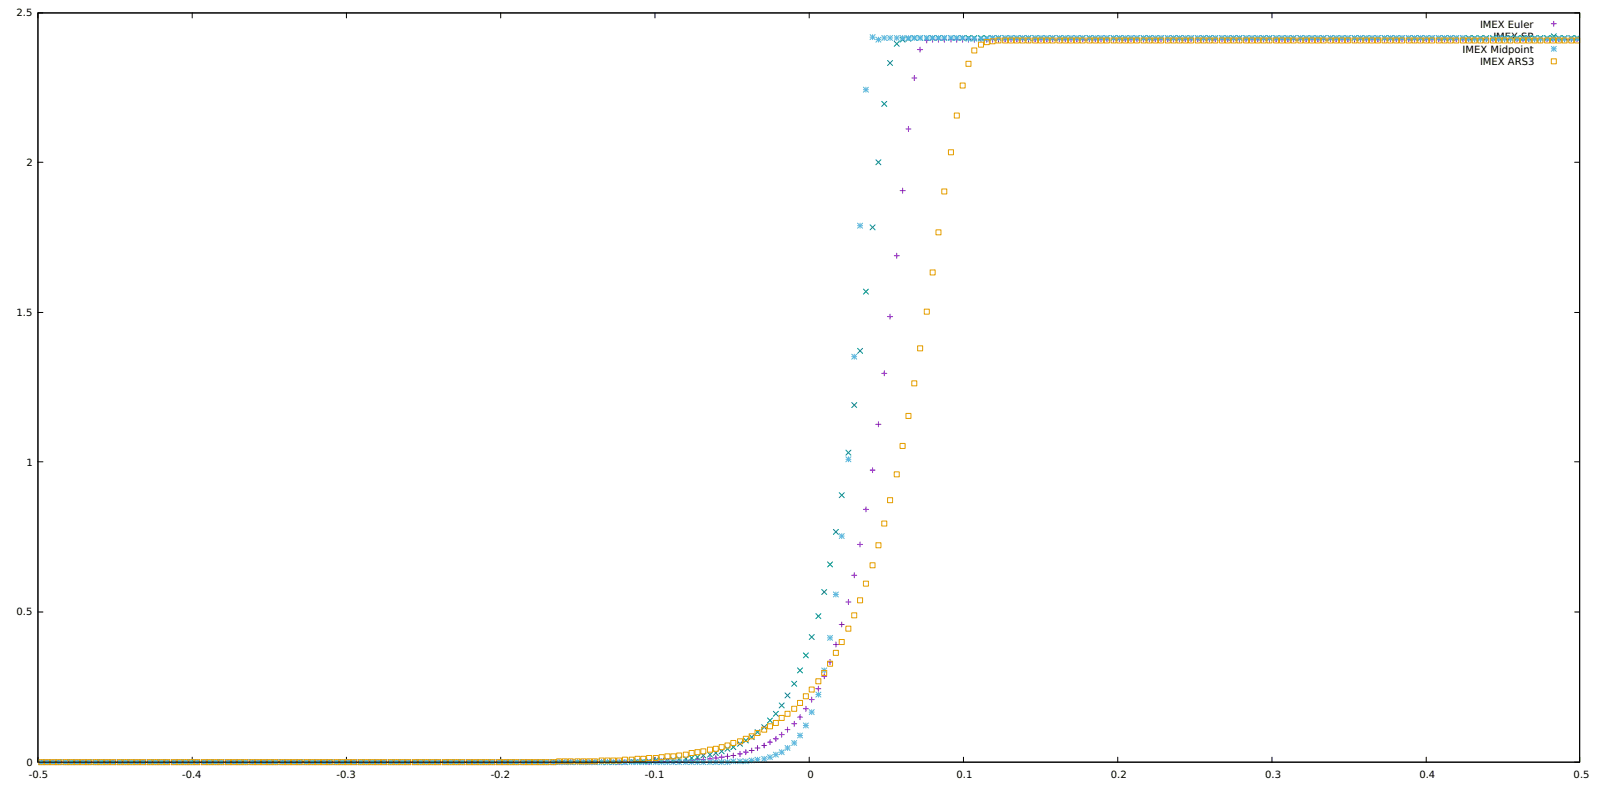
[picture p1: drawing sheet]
<svg xmlns="http://www.w3.org/2000/svg" width="676mm" height="333mm" viewBox="0 0 676 333" stroke-linecap="round" stroke-linejoin="round" font-family="sans-serif">
<defs><g id="words">
<g font-size="4.2">
<text x="7" y="6.9">2.5</text>
<text x="626" y="11.8">IMEX Euler</text>
<text x="631.7" y="17.1">I</text>
<text x="632.9" y="17.1">M</text>
<text x="636.6" y="17.1">E</text>
<text x="639.2" y="17.1">X</text>
<text x="643.5" y="17.1">S</text>
<text x="646.2" y="17.1">P</text>
<text x="618.6" y="22.4">IMEX Midpoint</text>
<text x="626" y="27.7">IMEX ARS3</text>
<text x="11.2" y="70.4">2</text>
<text x="7" y="133.5">1.5</text>
<text x="11.2" y="197">1</text>
<text x="7" y="260.1">0.5</text>
<text x="11.2" y="323.6">0</text>
<text x="12.2" y="328.9">-0.5</text>
<text x="77.1" y="328.9">-0.4</text>
<text x="142.3" y="328.9">-0.3</text>
<text x="207.6" y="328.9">-0.2</text>
<text x="272.8" y="328.9">-0.1</text>
<text x="341.5" y="328.9">0</text>
<text x="404.6" y="328.9">0.1</text>
<text x="469.9" y="328.9">0.2</text>
<text x="535.1" y="328.9">0.3</text>
<text x="600.4" y="328.9">0.4</text>
<text x="665.6" y="328.9">0.5</text>
</g>
</g></defs>
<g fill="none" stroke="#000" stroke-width=".42">
<path d="M16 5.5h652.2v316.7h-652.2zM18.2 5.5h-2.2v2.1M81.3 5.5v2.1M146.5 5.5v2.1M211.8 5.5v2.1M277 5.5v2.1M342.3 5.5v2.1M407.5 5.5v2.1M472.8 5.5v2.1M538 5.5v2.1M603.3 5.5v2.1M666 5.5h2.2v2.1"/>
<path d="M16 68.6h2.2M666 68.6h2.2M16 132.1h2.2M666 132.1h2.2M16 195.2h2.2M666 195.2h2.2M16 258.7h2.2M666 258.7h2.2M16 320.1v2.1h2.2M81.3 320.1v2.1M146.5 320.1v2.1M211.8 320.1v2.1"/>
<path d="M277 320.1v2.1M342.3 320.1v2.1M407.5 320.1v2.1M472.8 320.1v2.1M538 320.1v2.1M603.3 320.1v2.1M668.2 320.1v2.1h-2.2"/>
</g>
<g fill="none" stroke="#9400d3" stroke-width=".42">
<path d="M389.2 19.9v2.1M391 17.1h2.1M392 16v2.2M393.4 16.8h2.1M394.5 15.7v2.1M395.9 16.8h2.1M396.9 15.7v2.1M398.4 16.8h2.1M399.4 15.7v2.1M401.2 16.8h2.1M402.2 15.7v2.1M403.6 16.8h2.2"/>
<path d="M404.7 15.7v2.1M406.1 16.8h2.1M407.2 15.7v2.1M408.6 16.8h2.1M409.6 15.7v2.1M411.1 16.8h2.1M412.1 15.7v2.1M413.9 16.8h2.1M414.9 15.7v2.1M416.3 16.8h2.2M417.4 15.7v2.1M418.8 16.8h2.1"/>
<path d="M419.9 15.7v2.1M421.3 16.8h2.1M422.3 15.7v2.1M424.1 16.8h2.1M425.2 15.7v2.1M426.6 16.8h2.1M427.6 15.7v2.1M429 16.8h2.2M430.1 15.7v2.1M431.5 16.8h2.1M432.6 15.7v2.1M434 16.8h2.1"/>
<path d="M435 15.7v2.1M436.8 16.8h2.1M437.9 15.7v2.1M439.3 16.8h2.1M440.3 15.7v2.1M441.7 16.8h2.2M442.8 15.7v2.1M444.2 16.8h2.1M445.3 15.7v2.1M447 16.8h2.1M448.1 15.7v2.1M449.5 16.8h2.1"/>
<path d="M450.6 15.7v2.1M452 16.8h2.1M453 15.7v2.1M454.4 16.8h2.1M455.5 15.7v2.1M456.9 16.8h2.1M458 15.7v2.1M459.7 16.8h2.1M460.8 15.7v2.1M462.2 16.8h2.1M463.3 15.7v2.1M464.7 16.8h2.1"/>
<path d="M465.7 15.7v2.1M467.1 16.8h2.1M468.2 15.7v2.1M470 16.8h2.1M471 15.7v2.1M472.4 16.8h2.1M473.5 15.7v2.1M474.9 16.8h2.1M475.9 15.7v2.1M477.4 16.8h2.1M478.4 15.7v2.1M479.8 16.8h2.1"/>
<path d="M480.9 15.7v2.1M482.6 16.8h2.2M483.7 15.7v2.1M485.1 16.8h2.1M486.2 15.7v2.1M487.6 16.8h2.1M488.6 15.7v2.1M490.1 16.8h2.1M491.1 15.7v2.1M492.9 16.8h2.1M493.9 15.7v2.1M495.3 16.8h2.2"/>
<path d="M496.4 15.7v2.1M497.8 16.8h2.1M498.9 15.7v2.1M500.3 16.8h2.1M501.3 15.7v2.1M502.8 16.8h2.1M503.8 15.7v2.1M505.6 16.8h2.1M506.6 15.7v2.1M508 16.8h2.2M509.1 15.7v2.1M510.5 16.8h2.1"/>
<path d="M511.6 15.7v2.1M513 16.8h2.1M514 15.7v2.1M515.8 16.8h2.1M516.9 15.7v2.1M518.3 16.8h2.1M519.3 15.7v2.1M520.7 16.8h2.2M521.8 15.7v2.1M523.2 16.8h2.1M524.3 15.7v2.1M526 16.8h2.1"/>
<path d="M527.1 15.7v2.1M528.5 16.8h2.1M529.6 15.7v2.1M531 16.8h2.1M532 15.7v2.1M533.4 16.8h2.2M534.5 15.7v2.1M535.9 16.8h2.1M537 15.7v2.1M538.7 16.8h2.1M539.8 15.7v2.1M541.2 16.8h2.1"/>
<path d="M542.3 15.7v2.1M543.7 16.8h2.1M544.7 15.7v2.1M546.1 16.8h2.1M547.2 15.7v2.1M549 16.8h2.1M550 15.7v2.1M551.4 16.8h2.1M552.5 15.7v2.1M553.9 16.8h2.1M554.9 15.7v2.1M556.4 16.8h2.1"/>
<path d="M557.4 15.7v2.1M558.8 16.8h2.1M559.9 15.7v2.1M561.6 16.8h2.2M562.7 15.7v2.1M564.1 16.8h2.1M565.2 15.7v2.1M566.6 16.8h2.1M567.6 15.7v2.1M569.1 16.8h2.1M570.1 15.7v2.1M571.9 16.8h2.1"/>
<path d="M572.9 15.7v2.1M574.3 16.8h2.2M575.4 15.7v2.1M576.8 16.8h2.1M577.9 15.7v2.1M579.3 16.8h2.1M580.3 15.7v2.1M581.8 16.8h2.1M582.8 15.7v2.1M584.6 16.8h2.1M585.6 15.7v2.1M587 16.8h2.2"/>
<path d="M588.1 15.7v2.1M589.5 16.8h2.1M590.6 15.7v2.1M592 16.8h2.1M593 15.7v2.1M594.8 16.8h2.1M595.9 15.7v2.1M597.3 16.8h2.1M598.3 15.7v2.1M599.7 16.8h2.2M600.8 15.7v2.1M602.2 16.8h2.1"/>
<path d="M603.3 15.7v2.1M604.7 16.8h2.1M605.7 15.7v2.1M607.5 16.8h2.1M608.6 15.7v2.1M610 16.8h2.1M611 15.7v2.1M612.4 16.8h2.2M613.5 15.7v2.1M614.9 16.8h2.1M616 15.7v2.1M617.7 16.8h2.1"/>
<path d="M618.8 15.7v2.1M620.2 16.8h2.1M621.3 15.7v2.1M622.7 16.8h2.1M623.7 15.7v2.1M625.1 16.8h2.1M626.2 15.7v2.1M627.6 16.8h2.1M628.7 15.7v2.1M630.4 16.8h2.1M631.5 15.7v2.1M632.9 16.8h2.1"/>
<path d="M633.9 15.7v2.1M635.4 16.8h2.1M636.4 15.7v2.1M637.8 16.8h2.1M638.9 15.7v2.1M640.7 16.8h2.1M641.7 15.7v2.1M643.1 16.8h2.1M644.2 15.7v2.1M645.6 16.8h2.1M646.6 15.7v2.1M648.1 16.8h2.1"/>
<path d="M649.1 15.7v2.1M650.5 16.8h2.1M651.6 15.7v2.1M653.3 16.8h2.2M654.4 15.7v2.1M655.8 16.8h2.1M656.2 10.1h2.1M656.9 15.7v2.1M657.2 9v2.1M658.3 16.8h2.1M659.3 15.7v2.1M660.8 16.8h2.1"/>
<path d="M661.8 15.7v2.1M663.6 16.8h2.1M664.6 15.7v2.1M666 16.8h2.2M667.1 15.7v2.1M385.7 33h2.1M386.7 31.9v2.1M388.1 21h2.1M383.2 54.5h2.1M384.2 53.4v2.1M381.8 79.5v2.1M380.7 80.6h2.1"/>
<path d="M378.3 108.1h2.1M379.3 107v2.2M375.4 133.8h2.1M376.5 132.8v2.1M373 157.8h2.1M374 156.8v2.1M370.5 179.3h2.1M371.6 178.3v2.1M368 198.7h2.1M369.1 197.7v2.1M365.2 215.3h2.1M366.3 214.3v2.1"/>
<path d="M362.7 230.1h2.2M363.8 229.1v2.1M357.8 254.5h2.1M358.9 253.4v2.1M360.3 243.2h2.1M361.3 242.1v2.1M350 279.9h2.2M351.1 278.8v2.1M352.5 272.4h2.1M353.6 271.4v2.1M355 264h2.1M356 262.9v2.1"/>
<path d="M339.8 299.6h2.1M340.9 298.5v2.2M342.3 295.7h2.1M343.3 294.7v2.1M345.1 291.1h2.1M346.2 290.1v2.1M347.6 285.9h2.1M348.6 284.8v2.1M300.3 319.7v2.1M302.8 319.4v2.1M305.2 319v2.1M306.7 319.7h2.1"/>
<path d="M307.7 318.7v2.1M309.1 319.4h2.1M310.2 318.3v2.1M311.9 318.7h2.2M313 317.6v2.1M314.4 317.9h2.1M315.5 316.9v2.1M316.9 317.2h2.1M317.9 316.2v2.1M319.4 316.2h2.1M320.4 315.1v2.1M322.2 315.1h2.1"/>
<path d="M323.2 314.1v2.1M324.6 313.7h2.2M325.7 312.7v2.1M327.1 312.3h2.1M328.2 311.2v2.2M329.6 310.5h2.1M330.6 309.5v2.1M332.1 308.4h2.1M333.1 307.4v2.1M334.9 306h2.1M335.9 304.9v2.1M337.3 303.1h2.2"/>
<path d="M338.4 302.1v2.1M16.4 322.2h2.1M17.5 321.1v2.1M18.9 322.2h2.1M19.9 321.1v2.1M21.3 322.2h2.2M22.4 321.1v2.1M23.8 322.2h2.1M24.9 321.1v2.1M26.6 322.2h2.1M27.7 321.1v2.1M29.1 322.2h2.1"/>
<path d="M30.2 321.1v2.1M31.6 322.2h2.1M32.6 321.1v2.1M34 322.2h2.2M35.1 321.1v2.1M36.5 322.2h2.1M37.6 321.1v2.1M39.3 322.2h2.1M40.4 321.1v2.1M41.8 322.2h2.1M42.9 321.1v2.1M44.3 322.2h2.1"/>
<path d="M45.3 321.1v2.1M46.7 322.2h2.1M47.8 321.1v2.1M49.6 322.2h2.1M50.6 321.1v2.1M52 322.2h2.1M53.1 321.1v2.1M54.5 322.2h2.1M55.5 321.1v2.1M57 322.2h2.1M58 321.1v2.1M59.4 322.2h2.1"/>
<path d="M60.5 321.1v2.1M62.2 322.2h2.2M63.3 321.1v2.1M64.7 322.2h2.1M65.8 321.1v2.1M67.2 322.2h2.1M68.2 321.1v2.1M69.7 322.2h2.1M70.7 321.1v2.1M72.5 322.2h2.1M73.5 321.1v2.1M74.9 322.2h2.2"/>
<path d="M76 321.1v2.1M77.4 322.2h2.1M78.5 321.1v2.1M79.9 322.2h2.1M80.9 321.1v2.1M82.4 322.2h2.1M83.4 321.1v2.1M85.2 322.2h2.1M86.2 321.1v2.1M87.6 322.2h2.2M88.7 321.1v2.1M90.1 322.2h2.1"/>
<path d="M91.2 321.1v2.1M92.6 322.2h2.1M93.6 321.1v2.1M95.4 322.2h2.1M96.5 321.1v2.1M97.9 322.2h2.1M98.9 321.1v2.1M100.3 322.2h2.2M101.4 321.1v2.1M102.8 322.2h2.1M103.9 321.1v2.1M105.6 322.2h2.1"/>
<path d="M106.7 321.1v2.1M108.1 322.2h2.1M109.2 321.1v2.1M110.6 322.2h2.1M111.6 321.1v2.1M113 322.2h2.2M114.1 321.1v2.1M115.5 322.2h2.1M116.6 321.1v2.1M118.3 322.2h2.1M119.4 321.1v2.1M120.8 322.2h2.1"/>
<path d="M121.9 321.1v2.1M123.3 322.2h2.1M124.3 321.1v2.1M125.7 322.2h2.1M126.8 321.1v2.1M128.6 322.2h2.1M129.6 321.1v2.1M131 322.2h2.1M132.1 321.1v2.1M133.5 322.2h2.1M134.5 321.1v2.1M136 322.2h2.1"/>
<path d="M137 321.1v2.1M138.4 322.2h2.1M139.5 321.1v2.1M141.3 322.2h2.1M142.3 321.1v2.1M143.7 322.2h2.1M144.8 321.1v2.1M146.2 322.2h2.1M147.2 321.1v2.1M148.7 322.2h2.1M149.7 321.1v2.1M151.5 322.2h2.1"/>
<path d="M152.5 321.1v2.1M153.9 322.2h2.2M155 321.1v2.1M156.4 322.2h2.1M157.5 321.1v2.1M158.9 322.2h2.1M159.9 321.1v2.1M161.4 322.2h2.1M162.4 321.1v2.1M164.2 322.2h2.1M165.2 321.1v2.1M166.6 322.2h2.2"/>
<path d="M167.7 321.1v2.1M169.1 322.2h2.1M170.2 321.1v2.1M171.6 322.2h2.1M172.6 321.1v2.1M174.4 322.2h2.1M175.5 321.1v2.1M176.9 322.2h2.1M177.9 321.1v2.1M179.3 322.2h2.2M180.4 321.1v2.1M181.8 322.2h2.1"/>
<path d="M182.9 321.1v2.1M184.3 322.2h2.1M185.3 321.1v2.1M187.1 322.2h2.1M188.2 321.1v2.1M189.6 322.2h2.1M190.6 321.1v2.1M192 322.2h2.2M193.1 321.1v2.1M194.5 322.2h2.1M195.6 321.1v2.1M197.3 322.2h2.1"/>
<path d="M198.4 321.1v2.1M199.8 322.2h2.1M200.9 321.1v2.1M202.3 322.2h2.1M203.3 321.1v2.1M204.7 322.2h2.1M205.8 321.1v2.1M207.2 322.2h2.1M208.3 321.1v2.1M210 322.2h2.1M211.1 321.1v2.1M212.5 322.2h2.1"/>
<path d="M213.6 321.1v2.1M215 322.2h2.1M216 321.1v2.1M217.4 322.2h2.1M218.5 321.1v2.1M220.3 322.2h2.1M221.3 321.1v2.1M222.7 322.2h2.1M223.8 321.1v2.1M225.2 322.2h2.1M226.2 321.1v2.1M227.7 322.2h2.1"/>
<path d="M228.7 321.1v2.1M230.1 322.2h2.1M231.2 321.1v2.1M232.9 322.2h2.2M234 321.1v2.1M235.4 322.2h2.1M236.5 321.1v2.1M237.9 322.2h2.1M238.9 321.1v2.1M240.4 322.2h2.1M241.4 321.1v2.1M243.2 322.2h2.1"/>
<path d="M244.2 321.1v2.1M245.6 322.2h2.2M246.7 321.1v2.1M248.1 322.2h2.1M249.2 321.1v2.1M250.6 322.2h2.1M251.6 321.1v2.1M253.4 322.2h2.1M254.5 321.1v2.1M255.9 322.2h2.1M256.9 321.1v2.1M258.3 322.2h2.2"/>
<path d="M259.4 321.1v2.1M260.8 322.2h2.1M261.9 321.1v2.1M263.3 322.2h2.1M264.3 321.1v2.1M266.1 322.2h2.1M267.2 321.1v2.1M268.6 322.2h2.1M269.6 321.1v2.1M271 322.2h2.2M272.1 321.1v2.1M273.5 322.2h2.1"/>
<path d="M274.6 321.1v2.1M276.3 321.8h2.1M277.4 320.8v2.1M278.8 321.8h2.1M279.9 320.8v2.1M281.3 321.8h2.1M282.3 320.8v2.1M283.7 321.8h2.2M284.8 320.8v2.1M286.2 321.8h2.1M287.3 320.8v2.1M289 321.5h2.1"/>
<path d="M290.1 320.4v2.1M291.5 321.5h2.1M292.6 320.4v2.1M294 321.1h2.1M295 320.1v2.1M296.4 321.1h2.1M297.5 320.1v2.1M299.3 320.8h2.1M301.7 320.4h2.1M304.2 320.1h2.1"/>
</g>
<g fill="none" stroke="#009e73" stroke-width=".42">
<path d="M378.3 17.5l2.1 2.1M380.4 17.5l-2.1 2.1M380.7 15.7l2.1 2.1M382.8 15.7l-2.1 2.1M383.2 15.3l2.1 2.2M385.3 15.3l-2.1 2.2M385.7 15l2.1 2.1M387.8 15l-2.1 2.1M388.1 15l2.1 2.1M390.2 15l-2.1 2.1M391 15l2.1 2.1M393.1 15l-2.1 2.1"/>
<path d="M393.4 15l2.1 2.1M395.5 15l-2.1 2.1M395.9 15l2.1 2.1M398 15l-2.1 2.1M398.4 15l2.1 2.1M400.5 15l-2.1 2.1M401.2 15l2.1 2.1M403.3 15l-2.1 2.1M403.6 15l2.2 2.1M405.8 15l-2.2 2.1M406.1 15l2.1 2.1M408.2 15l-2.1 2.1"/>
<path d="M408.6 15l2.1 2.1M410.7 15l-2.1 2.1M411.1 15l2.1 2.1M413.2 15l-2.1 2.1M413.9 15l2.1 2.1M416 15l-2.1 2.1M416.3 15l2.2 2.1M418.5 15l-2.2 2.1M418.8 15l2.1 2.1M420.9 15l-2.1 2.1M421.3 15l2.1 2.1M423.4 15l-2.1 2.1"/>
<path d="M424.1 15l2.1 2.1M426.2 15l-2.1 2.1M426.6 15l2.1 2.1M428.7 15l-2.1 2.1M429 15l2.2 2.1M431.2 15l-2.2 2.1M431.5 15l2.1 2.1M433.6 15l-2.1 2.1M434 15l2.1 2.1M436.1 15l-2.1 2.1M436.8 15l2.1 2.1M438.9 15l-2.1 2.1"/>
<path d="M439.3 15l2.1 2.1M441.4 15l-2.1 2.1M441.7 15l2.2 2.1M443.9 15l-2.2 2.1M444.2 15l2.1 2.1M446.3 15l-2.1 2.1M447 15l2.1 2.1M449.1 15l-2.1 2.1M449.5 15l2.1 2.1M451.6 15l-2.1 2.1M452 15l2.1 2.1M454.1 15l-2.1 2.1"/>
<path d="M454.4 15l2.1 2.1M456.5 15l-2.1 2.1M456.9 15l2.1 2.1M459 15l-2.1 2.1M459.7 15l2.1 2.1M461.8 15l-2.1 2.1M462.2 15l2.1 2.1M464.3 15l-2.1 2.1M464.7 15l2.1 2.1M466.8 15l-2.1 2.1M467.1 15l2.1 2.1M469.2 15l-2.1 2.1"/>
<path d="M470 15l2.1 2.1M472.1 15l-2.1 2.1M472.4 15l2.1 2.1M474.5 15l-2.1 2.1M474.9 15l2.1 2.1M477 15l-2.1 2.1M477.4 15l2.1 2.1M479.5 15l-2.1 2.1M479.8 15l2.1 2.1M481.9 15l-2.1 2.1M482.6 15l2.2 2.1M484.8 15l-2.2 2.1"/>
<path d="M485.1 15l2.1 2.1M487.2 15l-2.1 2.1M487.6 15l2.1 2.1M489.7 15l-2.1 2.1M490.1 15l2.1 2.1M492.2 15l-2.1 2.1M492.9 15l2.1 2.1M495 15l-2.1 2.1M495.3 15l2.2 2.1M497.5 15l-2.2 2.1M497.8 15l2.1 2.1M499.9 15l-2.1 2.1"/>
<path d="M500.3 15l2.1 2.1M502.4 15l-2.1 2.1M502.8 15l2.1 2.1M504.9 15l-2.1 2.1M505.6 15l2.1 2.1M507.7 15l-2.1 2.1M508 15l2.2 2.1M510.2 15l-2.2 2.1M510.5 15l2.1 2.1M512.6 15l-2.1 2.1M513 15l2.1 2.1M515.1 15l-2.1 2.1"/>
<path d="M515.8 15l2.1 2.1M517.9 15l-2.1 2.1M518.3 15l2.1 2.1M520.4 15l-2.1 2.1M520.7 15l2.2 2.1M522.9 15l-2.2 2.1M523.2 15l2.1 2.1M525.3 15l-2.1 2.1M526 15l2.1 2.1M528.1 15l-2.1 2.1M528.5 15l2.1 2.1M530.6 15l-2.1 2.1"/>
<path d="M531 15l2.1 2.1M533.1 15l-2.1 2.1M533.4 15l2.2 2.1M535.6 15l-2.2 2.1M535.9 15l2.1 2.1M538 15l-2.1 2.1M538.7 15l2.1 2.1M540.8 15l-2.1 2.1M541.2 15l2.1 2.1M543.3 15l-2.1 2.1M543.7 15l2.1 2.1M545.8 15l-2.1 2.1"/>
<path d="M546.1 15l2.1 2.1M548.2 15l-2.1 2.1M549 15l2.1 2.1M551.1 15l-2.1 2.1M551.4 15l2.1 2.1M553.5 15l-2.1 2.1M553.9 15l2.1 2.1M556 15l-2.1 2.1M556.4 15l2.1 2.1M558.5 15l-2.1 2.1M558.8 15l2.1 2.1M560.9 15l-2.1 2.1"/>
<path d="M561.6 15l2.2 2.1M563.8 15l-2.2 2.1M564.1 15l2.1 2.1M566.2 15l-2.1 2.1M566.6 15l2.1 2.1M568.7 15l-2.1 2.1M569.1 15l2.1 2.1M571.2 15l-2.1 2.1M571.9 15l2.1 2.1M574 15l-2.1 2.1M574.3 15l2.2 2.1M576.5 15l-2.2 2.1"/>
<path d="M576.8 15l2.1 2.1M578.9 15l-2.1 2.1M579.3 15l2.1 2.1M581.4 15l-2.1 2.1M581.8 15l2.1 2.1M583.9 15l-2.1 2.1M584.6 15l2.1 2.1M586.7 15l-2.1 2.1M587 15l2.2 2.1M589.2 15l-2.2 2.1M589.5 15l2.1 2.1M591.6 15l-2.1 2.1"/>
<path d="M592 15l2.1 2.1M594.1 15l-2.1 2.1M594.8 15l2.1 2.1M596.9 15l-2.1 2.1M597.3 15l2.1 2.1M599.4 15l-2.1 2.1M599.7 15l2.2 2.1M601.9 15l-2.2 2.1M602.2 15l2.1 2.1M604.3 15l-2.1 2.1M604.7 15l2.1 2.1M606.8 15l-2.1 2.1"/>
<path d="M607.5 15l2.1 2.1M609.6 15l-2.1 2.1M610 15l2.1 2.1M612.1 15l-2.1 2.1M612.4 15l2.2 2.1M614.6 15l-2.2 2.1M614.9 15l2.1 2.1M617 15l-2.1 2.1M617.7 15l2.1 2.1M619.8 15l-2.1 2.1M620.2 15l2.1 2.1M622.3 15l-2.1 2.1"/>
<path d="M622.7 15l2.1 2.1M624.8 15l-2.1 2.1M625.1 15l2.1 2.1M627.2 15l-2.1 2.1M627.6 15l2.1 2.1M629.7 15l-2.1 2.1M630.4 15l2.1 2.1M632.5 15l-2.1 2.1M632.9 15l2.1 2.1M635 15l-2.1 2.1M635.4 15l2.1 2.1M637.5 15l-2.1 2.1"/>
<path d="M637.8 15l2.1 2.1M639.9 15l-2.1 2.1M640.7 15l2.1 2.1M642.8 15l-2.1 2.1M643.1 15l2.1 2.1M645.2 15l-2.1 2.1M645.6 15l2.1 2.1M647.7 15l-2.1 2.1M648.1 15l2.1 2.1M650.2 15l-2.1 2.1M650.5 15l2.1 2.1M652.6 15l-2.1 2.1"/>
<path d="M653.3 15l2.2 2.1M655.5 15l-2.2 2.1M655.8 15l2.1 2.1M656.2 14.3l2.1 2.1M657.9 15l-2.1 2.1M658.3 15l2.1 2.1M658.3 14.3l-2.1 2.1M660.4 15l-2.1 2.1M660.8 15l2.1 2.1M662.9 15l-2.1 2.1M663.6 15l2.1 2.1M665.7 15l-2.1 2.1"/>
<path d="M666 15l2.2 2.1M668.2 15l-2.2 2.1M375.4 25.6l2.1 2.1M377.5 25.6l-2.1 2.1M373 42.9l2.1 2.1M375.1 42.9l-2.1 2.1M370.5 67.5l2.1 2.2M372.6 67.5l-2.1 2.2M368 95l2.1 2.2M370.1 95l-2.1 2.2M365.2 122.2l2.1 2.1M367.3 122.2l-2.1 2.1"/>
<path d="M362.7 147.2l2.2 2.2M364.9 147.2l-2.2 2.2M360.3 170.2l2.1 2.1M362.4 170.2l-2.1 2.1M357.8 190.3l2.1 2.1M359.9 190.3l-2.1 2.1M355 208.3l2.1 2.1M357.1 208.3l-2.1 2.1M350 237.5l2.2 2.1M352.2 237.5l-2.2 2.1M352.5 223.8l2.1 2.1M354.6 223.8l-2.1 2.1"/>
<path d="M345.1 259.4l2.1 2.1M347.2 259.4l-2.1 2.1M347.6 249.2l2.1 2.1M349.7 249.2l-2.1 2.1M339.8 276l2.1 2.1M341.9 276l-2.1 2.1M342.3 268.2l2.1 2.1M344.4 268.2l-2.1 2.1M329.6 297.1l2.1 2.2M331.7 297.1l-2.1 2.2M332.1 292.9l2.1 2.1M334.2 292.9l-2.1 2.1"/>
<path d="M334.9 288l2.1 2.1M337 288l-2.1 2.1M337.3 282.3l2.2 2.1M339.5 282.3l-2.2 2.1M286.2 319.7l2.1 2.1M288.3 319.7l-2.1 2.1M289 319.7l2.1 2.1M291.1 319.7l-2.1 2.1M291.5 319.4l2.1 2.1M293.6 319.4l-2.1 2.1M294 319l2.1 2.1M296.1 319l-2.1 2.1"/>
<path d="M296.4 318.3l2.1 2.1M298.5 318.3l-2.1 2.1M299.3 317.9l2.1 2.2M301.4 317.9l-2.1 2.2M301.7 317.2l2.1 2.2M303.8 317.2l-2.1 2.2M304.2 316.5l2.1 2.2M306.3 316.5l-2.1 2.2M306.7 315.5l2.1 2.1M308.8 315.5l-2.1 2.1M309.1 314.8l2.1 2.1M311.2 314.8l-2.1 2.1"/>
<path d="M311.9 313.4l2.2 2.1M314.1 313.4l-2.2 2.1M314.4 311.9l2.1 2.2M316.5 311.9l-2.1 2.2M316.9 310.5l2.1 2.2M319 310.5l-2.1 2.2M319.4 308.4l2.1 2.1M321.5 308.4l-2.1 2.1M322.2 306.3l2.1 2.1M324.3 306.3l-2.1 2.1M324.6 303.5l2.2 2.1M326.8 303.5l-2.2 2.1"/>
<path d="M327.1 300.7l2.1 2.1M329.2 300.7l-2.1 2.1M16.4 321.1l2.1 2.1M18.5 321.1l-2.1 2.1M18.9 321.1l2.1 2.1M21 321.1l-2.1 2.1M21.3 321.1l2.2 2.1M23.5 321.1l-2.2 2.1M23.8 321.1l2.1 2.1M25.9 321.1l-2.1 2.1M26.6 321.1l2.1 2.1M28.7 321.1l-2.1 2.1"/>
<path d="M29.1 321.1l2.1 2.1M31.2 321.1l-2.1 2.1M31.6 321.1l2.1 2.1M33.7 321.1l-2.1 2.1M34 321.1l2.2 2.1M36.2 321.1l-2.2 2.1M36.5 321.1l2.1 2.1M38.6 321.1l-2.1 2.1M39.3 321.1l2.1 2.1M41.4 321.1l-2.1 2.1M41.8 321.1l2.1 2.1M43.9 321.1l-2.1 2.1"/>
<path d="M44.3 321.1l2.1 2.1M46.4 321.1l-2.1 2.1M46.7 321.1l2.1 2.1M48.8 321.1l-2.1 2.1M49.6 321.1l2.1 2.1M51.7 321.1l-2.1 2.1M52 321.1l2.1 2.1M54.1 321.1l-2.1 2.1M54.5 321.1l2.1 2.1M56.6 321.1l-2.1 2.1M57 321.1l2.1 2.1M59.1 321.1l-2.1 2.1"/>
<path d="M59.4 321.1l2.1 2.1M61.5 321.1l-2.1 2.1M62.2 321.1l2.2 2.1M64.4 321.1l-2.2 2.1M64.7 321.1l2.1 2.1M66.8 321.1l-2.1 2.1M67.2 321.1l2.1 2.1M69.3 321.1l-2.1 2.1M69.7 321.1l2.1 2.1M71.8 321.1l-2.1 2.1M72.5 321.1l2.1 2.1M74.6 321.1l-2.1 2.1"/>
<path d="M74.9 321.1l2.2 2.1M77.1 321.1l-2.2 2.1M77.4 321.1l2.1 2.1M79.5 321.1l-2.1 2.1M79.9 321.1l2.1 2.1M82 321.1l-2.1 2.1M82.4 321.1l2.1 2.1M84.5 321.1l-2.1 2.1M85.2 321.1l2.1 2.1M87.3 321.1l-2.1 2.1M87.6 321.1l2.2 2.1M89.8 321.1l-2.2 2.1"/>
<path d="M90.1 321.1l2.1 2.1M92.2 321.1l-2.1 2.1M92.6 321.1l2.1 2.1M94.7 321.1l-2.1 2.1M95.4 321.1l2.1 2.1M97.5 321.1l-2.1 2.1M97.9 321.1l2.1 2.1M100 321.1l-2.1 2.1M100.3 321.1l2.2 2.1M102.5 321.1l-2.2 2.1M102.8 321.1l2.1 2.1M104.9 321.1l-2.1 2.1"/>
<path d="M105.6 321.1l2.1 2.1M107.7 321.1l-2.1 2.1M108.1 321.1l2.1 2.1M110.2 321.1l-2.1 2.1M110.6 321.1l2.1 2.1M112.7 321.1l-2.1 2.1M113 321.1l2.2 2.1M115.2 321.1l-2.2 2.1M115.5 321.1l2.1 2.1M117.6 321.1l-2.1 2.1M118.3 321.1l2.1 2.1M120.4 321.1l-2.1 2.1"/>
<path d="M120.8 321.1l2.1 2.1M122.9 321.1l-2.1 2.1M123.3 321.1l2.1 2.1M125.4 321.1l-2.1 2.1M125.7 321.1l2.1 2.1M127.8 321.1l-2.1 2.1M128.6 321.1l2.1 2.1M130.7 321.1l-2.1 2.1M131 321.1l2.1 2.1M133.1 321.1l-2.1 2.1M133.5 321.1l2.1 2.1M135.6 321.1l-2.1 2.1"/>
<path d="M136 321.1l2.1 2.1M138.1 321.1l-2.1 2.1M138.4 321.1l2.1 2.1M140.5 321.1l-2.1 2.1M141.3 321.1l2.1 2.1M143.4 321.1l-2.1 2.1M143.7 321.1l2.1 2.1M145.8 321.1l-2.1 2.1M146.2 321.1l2.1 2.1M148.3 321.1l-2.1 2.1M148.7 321.1l2.1 2.1M150.8 321.1l-2.1 2.1"/>
<path d="M151.5 321.1l2.1 2.1M153.6 321.1l-2.1 2.1M153.9 321.1l2.2 2.1M156.1 321.1l-2.2 2.1M156.4 321.1l2.1 2.1M158.5 321.1l-2.1 2.1M158.9 321.1l2.1 2.1M161 321.1l-2.1 2.1M161.4 321.1l2.1 2.1M163.5 321.1l-2.1 2.1M164.2 321.1l2.1 2.1M166.3 321.1l-2.1 2.1"/>
<path d="M166.6 321.1l2.2 2.1M168.8 321.1l-2.2 2.1M169.1 321.1l2.1 2.1M171.2 321.1l-2.1 2.1M171.6 321.1l2.1 2.1M173.7 321.1l-2.1 2.1M174.4 321.1l2.1 2.1M176.5 321.1l-2.1 2.1M176.9 321.1l2.1 2.1M179 321.1l-2.1 2.1M179.3 321.1l2.2 2.1M181.5 321.1l-2.2 2.1"/>
<path d="M181.8 321.1l2.1 2.1M183.9 321.1l-2.1 2.1M184.3 321.1l2.1 2.1M186.4 321.1l-2.1 2.1M187.1 321.1l2.1 2.1M189.2 321.1l-2.1 2.1M189.6 321.1l2.1 2.1M191.7 321.1l-2.1 2.1M192 321.1l2.2 2.1M194.2 321.1l-2.2 2.1M194.5 321.1l2.1 2.1M196.6 321.1l-2.1 2.1"/>
<path d="M197.3 321.1l2.1 2.1M199.4 321.1l-2.1 2.1M199.8 321.1l2.1 2.1M201.9 321.1l-2.1 2.1M202.3 321.1l2.1 2.1M204.4 321.1l-2.1 2.1M204.7 321.1l2.1 2.1M206.8 321.1l-2.1 2.1M207.2 321.1l2.1 2.1M209.3 321.1l-2.1 2.1M210 321.1l2.1 2.1M212.1 321.1l-2.1 2.1"/>
<path d="M212.5 321.1l2.1 2.1M214.6 321.1l-2.1 2.1M215 321.1l2.1 2.1M217.1 321.1l-2.1 2.1M217.4 321.1l2.1 2.1M219.5 321.1l-2.1 2.1M220.3 321.1l2.1 2.1M222.4 321.1l-2.1 2.1M222.7 321.1l2.1 2.1M224.8 321.1l-2.1 2.1M225.2 321.1l2.1 2.1M227.3 321.1l-2.1 2.1"/>
<path d="M227.7 321.1l2.1 2.1M229.8 321.1l-2.1 2.1M230.1 321.1l2.1 2.1M232.2 321.1l-2.1 2.1M232.9 321.1l2.2 2.1M235.1 321.1l-2.2 2.1M235.4 321.1l2.1 2.1M237.5 321.1l-2.1 2.1M237.9 321.1l2.1 2.1M240 321.1l-2.1 2.1M240.4 321.1l2.1 2.1M242.5 321.1l-2.1 2.1"/>
<path d="M243.2 321.1l2.1 2.1M245.3 321.1l-2.1 2.1M245.6 321.1l2.2 2.1M247.8 321.1l-2.2 2.1M248.1 321.1l2.1 2.1M250.2 321.1l-2.1 2.1M250.6 321.1l2.1 2.1M252.7 321.1l-2.1 2.1M253.4 321.1l2.1 2.1M255.5 321.1l-2.1 2.1M255.9 321.1l2.1 2.1M258 321.1l-2.1 2.1"/>
<path d="M258.3 321.1l2.2 2.1M260.5 321.1l-2.2 2.1M260.8 321.1l2.1 2.1M262.9 321.1l-2.1 2.1M263.3 321.1l2.1 2.1M265.4 321.1l-2.1 2.1M266.1 320.8l2.1 2.1M268.2 320.8l-2.1 2.1M268.6 320.8l2.1 2.1M270.7 320.8l-2.1 2.1M271 320.8l2.2 2.1M273.2 320.8l-2.2 2.1"/>
<path d="M273.5 320.8l2.1 2.1M275.6 320.8l-2.1 2.1M276.3 320.4l2.1 2.1M278.4 320.4l-2.1 2.1M278.8 320.4l2.1 2.1M280.9 320.4l-2.1 2.1M281.3 320.4l2.1 2.1M283.4 320.4l-2.1 2.1M283.7 320.1l2.2 2.1M285.9 320.1l-2.2 2.1"/>
</g>
<g fill="none" stroke="#56b4e9" stroke-width=".42">
<path d="M368 15.7h2.1M368 14.6l2.1 2.2M369.1 14.6v2.2M370.1 14.6l-2.1 2.2M370.5 16.8h2.1M370.5 15.7l2.1 2.1M371.6 15.7v2.1M372.6 15.7l-2.1 2.1M373 16h2.1M373 15l2.1 2.1M374 15v2.1M375.1 15l-2.1 2.1"/>
<path d="M375.4 16h2.1M375.4 15l2.1 2.1M376.5 15v2.1M377.5 15l-2.1 2.1M378.3 16h2.1M378.3 15l2.1 2.1M379.3 15v2.1M380.4 15l-2.1 2.1M380.7 16h2.1M380.7 15l2.1 2.1M381.8 15v2.1M382.8 15l-2.1 2.1"/>
<path d="M383.2 16h2.1M383.2 15l2.1 2.1M384.2 15v2.1M385.3 15l-2.1 2.1M385.7 16h2.1M385.7 15l2.1 2.1M386.7 15v2.1M387.8 15l-2.1 2.1M388.1 16h2.1M388.1 15l2.1 2.1M389.2 15v2.1M390.2 15l-2.1 2.1"/>
<path d="M391 16h2.1M391 15l2.1 2.1M392 15v2.1M393.1 15l-2.1 2.1M393.4 16h2.1M393.4 15l2.1 2.1M394.5 15v2.1M395.5 15l-2.1 2.1M395.9 16h2.1M395.9 15l2.1 2.1M396.9 15v2.1M398 15l-2.1 2.1"/>
<path d="M398.4 16h2.1M398.4 15l2.1 2.1M399.4 15v2.1M400.5 15l-2.1 2.1M401.2 16h2.1M401.2 15l2.1 2.1M402.2 15v2.1M403.3 15l-2.1 2.1M403.6 16h2.2M403.6 15l2.2 2.1M404.7 15v2.1M405.8 15l-2.2 2.1"/>
<path d="M406.1 16h2.1M406.1 15l2.1 2.1M407.2 15v2.1M408.2 15l-2.1 2.1M408.6 16.4h2.1M408.6 15.3l2.1 2.2M409.6 15.3v2.2M410.7 15.3l-2.1 2.2M411.1 16.4h2.1M411.1 15.3l2.1 2.2M412.1 15.3v2.2M413.2 15.3l-2.1 2.2"/>
<path d="M413.9 16.4h2.1M413.9 15.3l2.1 2.2M414.9 15.3v2.2M416 15.3l-2.1 2.2M416.3 16.4h2.2M416.3 15.3l2.2 2.2M417.4 15.3v2.2M418.5 15.3l-2.2 2.2M418.8 16h2.1M418.8 15l2.1 2.1M419.9 15v2.1M420.9 15l-2.1 2.1"/>
<path d="M421.3 16h2.1M421.3 15l2.1 2.1M422.3 15v2.1M423.4 15l-2.1 2.1M424.1 16h2.1M424.1 15l2.1 2.1M425.2 15v2.1M426.2 15l-2.1 2.1M426.6 16h2.1M426.6 15l2.1 2.1M427.6 15v2.1M428.7 15l-2.1 2.1"/>
<path d="M429 16h2.2M429 15l2.2 2.1M430.1 15v2.1M431.2 15l-2.2 2.1M431.5 16h2.1M431.5 15l2.1 2.1M432.6 15v2.1M433.6 15l-2.1 2.1M434 16h2.1M434 15l2.1 2.1M435 15v2.1M436.1 15l-2.1 2.1"/>
<path d="M436.8 16h2.1M436.8 15l2.1 2.1M437.9 15v2.1M438.9 15l-2.1 2.1M439.3 16h2.1M439.3 15l2.1 2.1M440.3 15v2.1M441.4 15l-2.1 2.1M441.7 16h2.2M441.7 15l2.2 2.1M442.8 15v2.1M443.9 15l-2.2 2.1"/>
<path d="M444.2 16h2.1M444.2 15l2.1 2.1M445.3 15v2.1M446.3 15l-2.1 2.1M447 16h2.1M447 15l2.1 2.1M448.1 15v2.1M449.1 15l-2.1 2.1M449.5 16h2.1M449.5 15l2.1 2.1M450.6 15v2.1M451.6 15l-2.1 2.1"/>
<path d="M452 16h2.1M452 15l2.1 2.1M453 15v2.1M454.1 15l-2.1 2.1M454.4 16h2.1M454.4 15l2.1 2.1M455.5 15v2.1M456.5 15l-2.1 2.1M456.9 16h2.1M456.9 15l2.1 2.1M458 15v2.1M459 15l-2.1 2.1"/>
<path d="M459.7 16h2.1M459.7 15l2.1 2.1M460.8 15v2.1M461.8 15l-2.1 2.1M462.2 16h2.1M462.2 15l2.1 2.1M463.3 15v2.1M464.3 15l-2.1 2.1M464.7 16h2.1M464.7 15l2.1 2.1M465.7 15v2.1M466.8 15l-2.1 2.1"/>
<path d="M467.1 16h2.1M467.1 15l2.1 2.1M468.2 15v2.1M469.2 15l-2.1 2.1M470 16h2.1M470 15l2.1 2.1M471 15v2.1M472.1 15l-2.1 2.1M472.4 16h2.1M472.4 15l2.1 2.1M473.5 15v2.1M474.5 15l-2.1 2.1"/>
<path d="M474.9 16h2.1M474.9 15l2.1 2.1M475.9 15v2.1M477 15l-2.1 2.1M477.4 16h2.1M477.4 15l2.1 2.1M478.4 15v2.1M479.5 15l-2.1 2.1M479.8 16h2.1M479.8 15l2.1 2.1M480.9 15v2.1M481.9 15l-2.1 2.1"/>
<path d="M482.6 16h2.2M482.6 15l2.2 2.1M483.7 15v2.1M484.8 15l-2.2 2.1M485.1 16h2.1M485.1 15l2.1 2.1M486.2 15v2.1M487.2 15l-2.1 2.1M487.6 16h2.1M487.6 15l2.1 2.1M488.6 15v2.1M489.7 15l-2.1 2.1"/>
<path d="M490.1 16h2.1M490.1 15l2.1 2.1M491.1 15v2.1M492.2 15l-2.1 2.1M492.9 16h2.1M492.9 15l2.1 2.1M493.9 15v2.1M495 15l-2.1 2.1M495.3 16h2.2M495.3 15l2.2 2.1M496.4 15v2.1M497.5 15l-2.2 2.1"/>
<path d="M497.8 16h2.1M497.8 15l2.1 2.1M498.9 15v2.1M499.9 15l-2.1 2.1M500.3 16h2.1M500.3 15l2.1 2.1M501.3 15v2.1M502.4 15l-2.1 2.1M502.8 16h2.1M502.8 15l2.1 2.1M503.8 15v2.1M504.9 15l-2.1 2.1"/>
<path d="M505.6 16h2.1M505.6 15l2.1 2.1M506.6 15v2.1M507.7 15l-2.1 2.1M508 16h2.2M508 15l2.2 2.1M509.1 15v2.1M510.2 15l-2.2 2.1M510.5 16h2.1M510.5 15l2.1 2.1M511.6 15v2.1M512.6 15l-2.1 2.1"/>
<path d="M513 16h2.1M513 15l2.1 2.1M514 15v2.1M515.1 15l-2.1 2.1M515.8 16h2.1M515.8 15l2.1 2.1M516.9 15v2.1M517.9 15l-2.1 2.1M518.3 16h2.1M518.3 15l2.1 2.1M519.3 15v2.1M520.4 15l-2.1 2.1"/>
<path d="M520.7 16h2.2M520.7 15l2.2 2.1M521.8 15v2.1M522.9 15l-2.2 2.1M523.2 16h2.1M523.2 15l2.1 2.1M524.3 15v2.1M525.3 15l-2.1 2.1M526 16h2.1M526 15l2.1 2.1M527.1 15v2.1M528.1 15l-2.1 2.1"/>
<path d="M528.5 16h2.1M528.5 15l2.1 2.1M529.6 15v2.1M530.6 15l-2.1 2.1M531 16h2.1M531 15l2.1 2.1M532 15v2.1M533.1 15l-2.1 2.1M533.4 16h2.2M533.4 15l2.2 2.1M534.5 15v2.1M535.6 15l-2.2 2.1"/>
<path d="M535.9 16h2.1M535.9 15l2.1 2.1M537 15v2.1M538 15l-2.1 2.1M538.7 16h2.1M538.7 15l2.1 2.1M539.8 15v2.1M540.8 15l-2.1 2.1M541.2 16h2.1M541.2 15l2.1 2.1M542.3 15v2.1M543.3 15l-2.1 2.1"/>
<path d="M543.7 16h2.1M543.7 15l2.1 2.1M544.7 15v2.1M545.8 15l-2.1 2.1M546.1 16h2.1M546.1 15l2.1 2.1M547.2 15v2.1M548.2 15l-2.1 2.1M549 16h2.1M549 15l2.1 2.1M550 15v2.1M551.1 15l-2.1 2.1"/>
<path d="M551.4 16h2.1M551.4 15l2.1 2.1M552.5 15v2.1M553.5 15l-2.1 2.1M553.9 16h2.1M553.9 15l2.1 2.1M554.9 15v2.1M556 15l-2.1 2.1M556.4 16h2.1M556.4 15l2.1 2.1M557.4 15v2.1M558.5 15l-2.1 2.1"/>
<path d="M558.8 16h2.1M558.8 15l2.1 2.1M559.9 15v2.1M560.9 15l-2.1 2.1M561.6 16h2.2M561.6 15l2.2 2.1M562.7 15v2.1M563.8 15l-2.2 2.1M564.1 16h2.1M564.1 15l2.1 2.1M565.2 15v2.1M566.2 15l-2.1 2.1"/>
<path d="M566.6 16h2.1M566.6 15l2.1 2.1M567.6 15v2.1M568.7 15l-2.1 2.1M569.1 16h2.1M569.1 15l2.1 2.1M570.1 15v2.1M571.2 15l-2.1 2.1M571.9 16h2.1M571.9 15l2.1 2.1M572.9 15v2.1M574 15l-2.1 2.1"/>
<path d="M574.3 16h2.2M574.3 15l2.2 2.1M575.4 15v2.1M576.5 15l-2.2 2.1M576.8 16h2.1M576.8 15l2.1 2.1M577.9 15v2.1M578.9 15l-2.1 2.1M579.3 16h2.1M579.3 15l2.1 2.1M580.3 15v2.1M581.4 15l-2.1 2.1"/>
<path d="M581.8 16h2.1M581.8 15l2.1 2.1M582.8 15v2.1M583.9 15l-2.1 2.1M584.6 16h2.1M584.6 15l2.1 2.1M585.6 15v2.1M586.7 15l-2.1 2.1M587 16h2.2M587 15l2.2 2.1M588.1 15v2.1M589.2 15l-2.2 2.1"/>
<path d="M589.5 16h2.1M589.5 15l2.1 2.1M590.6 15v2.1M591.6 15l-2.1 2.1M592 16h2.1M592 15l2.1 2.1M593 15v2.1M594.1 15l-2.1 2.1M594.8 16h2.1M594.8 15l2.1 2.1M595.9 15v2.1M596.9 15l-2.1 2.1"/>
<path d="M597.3 16h2.1M597.3 15l2.1 2.1M598.3 15v2.1M599.4 15l-2.1 2.1M599.7 16h2.2M599.7 15l2.2 2.1M600.8 15v2.1M601.9 15l-2.2 2.1M602.2 16h2.1M602.2 15l2.1 2.1M603.3 15v2.1M604.3 15l-2.1 2.1"/>
<path d="M604.7 16h2.1M604.7 15l2.1 2.1M605.7 15v2.1M606.8 15l-2.1 2.1M607.5 16h2.1M607.5 15l2.1 2.1M608.6 15v2.1M609.6 15l-2.1 2.1M610 16h2.1M610 15l2.1 2.1M611 15v2.1M612.1 15l-2.1 2.1"/>
<path d="M612.4 16h2.2M612.4 15l2.2 2.1M613.5 15v2.1M614.6 15l-2.2 2.1M614.9 16h2.1M614.9 15l2.1 2.1M616 15v2.1M617 15l-2.1 2.1M617.7 16h2.1M617.7 15l2.1 2.1M618.8 15v2.1M619.8 15l-2.1 2.1"/>
<path d="M620.2 16.4h2.1M620.2 15.3l2.1 2.2M621.3 15.3v2.2M622.3 15.3l-2.1 2.2M622.7 16.4h2.1M622.7 15.3l2.1 2.2M623.7 15.3v2.2M624.8 15.3l-2.1 2.2M625.1 16.4h2.1M625.1 15.3l2.1 2.2M626.2 15.3v2.2M627.2 15.3l-2.1 2.2"/>
<path d="M627.6 16.4h2.1M627.6 15.3l2.1 2.2M628.7 15.3v2.2M629.7 15.3l-2.1 2.2M630.4 16.4h2.1M630.4 15.3l2.1 2.2M631.5 15.3v2.2M632.5 15.3l-2.1 2.2M632.9 16.4h2.1M632.9 15.3l2.1 2.2M633.9 15.3v2.2M635 15.3l-2.1 2.2"/>
<path d="M635.4 16.4h2.1M635.4 15.3l2.1 2.2M636.4 15.3v2.2M637.5 15.3l-2.1 2.2M637.8 16.4h2.1M637.8 15.3l2.1 2.2M638.9 15.3v2.2M639.9 15.3l-2.1 2.2M640.7 16.4h2.1M640.7 15.3l2.1 2.2M641.7 15.3v2.2M642.8 15.3l-2.1 2.2"/>
<path d="M643.1 16.4h2.1M643.1 15.3l2.1 2.2M644.2 15.3v2.2M645.2 15.3l-2.1 2.2M645.6 16.4h2.1M645.6 15.3l2.1 2.2M646.6 15.3v2.2M647.7 15.3l-2.1 2.2M648.1 16.4h2.1M648.1 15.3l2.1 2.2M649.1 15.3v2.2M650.2 15.3l-2.1 2.2"/>
<path d="M650.5 16.4h2.1M650.5 15.3l2.1 2.2M651.6 15.3v2.2M652.6 15.3l-2.1 2.2M653.3 16.4h2.2M653.3 15.3l2.2 2.2M654.4 15.3v2.2M655.5 15.3l-2.2 2.2M655.8 16.4h2.1M655.8 15.3l2.1 2.2M656.2 19.6l2.1 2.1M656.9 15.3v2.2"/>
<path d="M657.2 19.6v2.1M657.9 15.3l-2.1 2.2M658.3 16.4h2.1M658.3 15.3l2.1 2.2M658.3 19.6l-2.1 2.1M659.3 15.3v2.2M660.4 15.3l-2.1 2.2M660.8 16.4h2.1M660.8 15.3l2.1 2.2M661.8 15.3v2.2M662.9 15.3l-2.1 2.2M663.6 16.4h2.1"/>
<path d="M663.6 15.3l2.1 2.2M664.6 15.3v2.2M665.7 15.3l-2.1 2.2M666 16.4h2.2M666 15.3l2.2 2.2M667.1 15.3v2.2M668.2 15.3l-2.2 2.2M365.2 37.9h2.1M365.2 36.9l2.1 2.1M366.3 36.9v2.1M367.3 36.9l-2.1 2.1M656.2 20.6h2.1"/>
<path d="M362.7 95.4h2.2M362.7 94.3l2.2 2.2M363.8 94.3v2.2M364.9 94.3l-2.2 2.2M360.3 150.8h2.1M360.3 149.7l2.1 2.1M361.3 149.7v2.1M362.4 149.7l-2.1 2.1M357.8 194.2h2.1M357.8 193.1l2.1 2.1M358.9 193.1v2.1M359.9 193.1l-2.1 2.1"/>
<path d="M355 226.6h2.1M355 225.5l2.1 2.2M356 225.5v2.2M357.1 225.5l-2.1 2.2M352.5 251.3h2.1M352.5 250.2l2.1 2.1M353.6 250.2v2.1M354.6 250.2l-2.1 2.1M350 269.6h2.2M350 268.6l2.2 2.1M351.1 268.6v2.1M352.2 268.6l-2.2 2.1"/>
<path d="M342.3 300l2.1 2.1M343.3 300v2.1M344.4 300l-2.1 2.1M345.1 293.6h2.1M345.1 292.6l2.1 2.1M346.2 292.6v2.1M347.2 292.6l-2.1 2.1M347.6 283.4h2.1M347.6 282.3l2.1 2.1M348.6 282.3v2.1M349.7 282.3l-2.1 2.1M322.2 319.7l2.1 2.1"/>
<path d="M323.2 319.7v2.1M324.3 319.7l-2.1 2.1M324.6 319l2.2 2.1M325.7 319v2.1M326.8 319l-2.2 2.1M327.1 319h2.1M327.1 317.9l2.1 2.2M328.2 317.9v2.2M329.2 317.9l-2.1 2.2M329.6 317.9h2.1M329.6 316.9l2.1 2.1M330.6 316.9v2.1"/>
<path d="M331.7 316.9l-2.1 2.1M332.1 316.2h2.1M332.1 315.1l2.1 2.1M333.1 315.1v2.1M334.2 315.1l-2.1 2.1M334.9 314.1h2.1M334.9 313l2.1 2.1M335.9 313v2.1M337 313l-2.1 2.1M337.3 310.9h2.2M337.3 309.8l2.2 2.1M338.4 309.8v2.1"/>
<path d="M339.5 309.8l-2.2 2.1M339.8 306.7h2.1M339.8 305.6l2.1 2.1M340.9 305.6v2.1M341.9 305.6l-2.1 2.1M342.3 301h2.1M16.4 322.2h2.1M16.4 321.1l2.1 2.1M17.5 321.1v2.1M18.5 321.1l-2.1 2.1M18.9 322.2h2.1M18.9 321.1l2.1 2.1"/>
<path d="M19.9 321.1v2.1M21 321.1l-2.1 2.1M21.3 322.2h2.2M21.3 321.1l2.2 2.1M22.4 321.1v2.1M23.5 321.1l-2.2 2.1M23.8 322.2h2.1M23.8 321.1l2.1 2.1M24.9 321.1v2.1M25.9 321.1l-2.1 2.1M26.6 322.2h2.1M26.6 321.1l2.1 2.1"/>
<path d="M27.7 321.1v2.1M28.7 321.1l-2.1 2.1M29.1 322.2h2.1M29.1 321.1l2.1 2.1M30.2 321.1v2.1M31.2 321.1l-2.1 2.1M31.6 322.2h2.1M31.6 321.1l2.1 2.1M32.6 321.1v2.1M33.7 321.1l-2.1 2.1M34 322.2h2.2M34 321.1l2.2 2.1"/>
<path d="M35.1 321.1v2.1M36.2 321.1l-2.2 2.1M36.5 322.2h2.1M36.5 321.1l2.1 2.1M37.6 321.1v2.1M38.6 321.1l-2.1 2.1M39.3 322.2h2.1M39.3 321.1l2.1 2.1M40.4 321.1v2.1M41.4 321.1l-2.1 2.1M41.8 322.2h2.1M41.8 321.1l2.1 2.1"/>
<path d="M42.9 321.1v2.1M43.9 321.1l-2.1 2.1M44.3 322.2h2.1M44.3 321.1l2.1 2.1M45.3 321.1v2.1M46.4 321.1l-2.1 2.1M46.7 322.2h2.1M46.7 321.1l2.1 2.1M47.8 321.1v2.1M48.8 321.1l-2.1 2.1M49.6 322.2h2.1M49.6 321.1l2.1 2.1"/>
<path d="M50.6 321.1v2.1M51.7 321.1l-2.1 2.1M52 322.2h2.1M52 321.1l2.1 2.1M53.1 321.1v2.1M54.1 321.1l-2.1 2.1M54.5 322.2h2.1M54.5 321.1l2.1 2.1M55.5 321.1v2.1M56.6 321.1l-2.1 2.1M57 322.2h2.1M57 321.1l2.1 2.1"/>
<path d="M58 321.1v2.1M59.1 321.1l-2.1 2.1M59.4 322.2h2.1M59.4 321.1l2.1 2.1M60.5 321.1v2.1M61.5 321.1l-2.1 2.1M62.2 322.2h2.2M62.2 321.1l2.2 2.1M63.3 321.1v2.1M64.4 321.1l-2.2 2.1M64.7 322.2h2.1M64.7 321.1l2.1 2.1"/>
<path d="M65.8 321.1v2.1M66.8 321.1l-2.1 2.1M67.2 322.2h2.1M67.2 321.1l2.1 2.1M68.2 321.1v2.1M69.3 321.1l-2.1 2.1M69.7 322.2h2.1M69.7 321.1l2.1 2.1M70.7 321.1v2.1M71.8 321.1l-2.1 2.1M72.5 322.2h2.1M72.5 321.1l2.1 2.1"/>
<path d="M73.5 321.1v2.1M74.6 321.1l-2.1 2.1M74.9 322.2h2.2M74.9 321.1l2.2 2.1M76 321.1v2.1M77.1 321.1l-2.2 2.1M77.4 322.2h2.1M77.4 321.1l2.1 2.1M78.5 321.1v2.1M79.5 321.1l-2.1 2.1M79.9 322.2h2.1M79.9 321.1l2.1 2.1"/>
<path d="M80.9 321.1v2.1M82 321.1l-2.1 2.1M82.4 322.2h2.1M82.4 321.1l2.1 2.1M83.4 321.1v2.1M84.5 321.1l-2.1 2.1M85.2 322.2h2.1M85.2 321.1l2.1 2.1M86.2 321.1v2.1M87.3 321.1l-2.1 2.1M87.6 322.2h2.2M87.6 321.1l2.2 2.1"/>
<path d="M88.7 321.1v2.1M89.8 321.1l-2.2 2.1M90.1 322.2h2.1M90.1 321.1l2.1 2.1M91.2 321.1v2.1M92.2 321.1l-2.1 2.1M92.6 322.2h2.1M92.6 321.1l2.1 2.1M93.6 321.1v2.1M94.7 321.1l-2.1 2.1M95.4 322.2h2.1M95.4 321.1l2.1 2.1"/>
<path d="M96.5 321.1v2.1M97.5 321.1l-2.1 2.1M97.9 322.2h2.1M97.9 321.1l2.1 2.1M98.9 321.1v2.1M100 321.1l-2.1 2.1M100.3 322.2h2.2M100.3 321.1l2.2 2.1M101.4 321.1v2.1M102.5 321.1l-2.2 2.1M102.8 322.2h2.1M102.8 321.1l2.1 2.1"/>
<path d="M103.9 321.1v2.1M104.9 321.1l-2.1 2.1M105.6 322.2h2.1M105.6 321.1l2.1 2.1M106.7 321.1v2.1M107.7 321.1l-2.1 2.1M108.1 322.2h2.1M108.1 321.1l2.1 2.1M109.2 321.1v2.1M110.2 321.1l-2.1 2.1M110.6 322.2h2.1M110.6 321.1l2.1 2.1"/>
<path d="M111.6 321.1v2.1M112.7 321.1l-2.1 2.1M113 322.2h2.2M113 321.1l2.2 2.1M114.1 321.1v2.1M115.2 321.1l-2.2 2.1M115.5 322.2h2.1M115.5 321.1l2.1 2.1M116.6 321.1v2.1M117.6 321.1l-2.1 2.1M118.3 322.2h2.1M118.3 321.1l2.1 2.1"/>
<path d="M119.4 321.1v2.1M120.4 321.1l-2.1 2.1M120.8 322.2h2.1M120.8 321.1l2.1 2.1M121.9 321.1v2.1M122.9 321.1l-2.1 2.1M123.3 322.2h2.1M123.3 321.1l2.1 2.1M124.3 321.1v2.1M125.4 321.1l-2.1 2.1M125.7 322.2h2.1M125.7 321.1l2.1 2.1"/>
<path d="M126.8 321.1v2.1M127.8 321.1l-2.1 2.1M128.6 322.2h2.1M128.6 321.1l2.1 2.1M129.6 321.1v2.1M130.7 321.1l-2.1 2.1M131 322.2h2.1M131 321.1l2.1 2.1M132.1 321.1v2.1M133.1 321.1l-2.1 2.1M133.5 322.2h2.1M133.5 321.1l2.1 2.1"/>
<path d="M134.5 321.1v2.1M135.6 321.1l-2.1 2.1M136 322.2h2.1M136 321.1l2.1 2.1M137 321.1v2.1M138.1 321.1l-2.1 2.1M138.4 322.2h2.1M138.4 321.1l2.1 2.1M139.5 321.1v2.1M140.5 321.1l-2.1 2.1M141.3 322.2h2.1M141.3 321.1l2.1 2.1"/>
<path d="M142.3 321.1v2.1M143.4 321.1l-2.1 2.1M143.7 322.2h2.1M143.7 321.1l2.1 2.1M144.8 321.1v2.1M145.8 321.1l-2.1 2.1M146.2 322.2h2.1M146.2 321.1l2.1 2.1M147.2 321.1v2.1M148.3 321.1l-2.1 2.1M148.7 322.2h2.1M148.7 321.1l2.1 2.1"/>
<path d="M149.7 321.1v2.1M150.8 321.1l-2.1 2.1M151.5 322.2h2.1M151.5 321.1l2.1 2.1M152.5 321.1v2.1M153.6 321.1l-2.1 2.1M153.9 322.2h2.2M153.9 321.1l2.2 2.1M155 321.1v2.1M156.1 321.1l-2.2 2.1M156.4 322.2h2.1M156.4 321.1l2.1 2.1"/>
<path d="M157.5 321.1v2.1M158.5 321.1l-2.1 2.1M158.9 322.2h2.1M158.9 321.1l2.1 2.1M159.9 321.1v2.1M161 321.1l-2.1 2.1M161.4 322.2h2.1M161.4 321.1l2.1 2.1M162.4 321.1v2.1M163.5 321.1l-2.1 2.1M164.2 322.2h2.1M164.2 321.1l2.1 2.1"/>
<path d="M165.2 321.1v2.1M166.3 321.1l-2.1 2.1M166.6 322.2h2.2M166.6 321.1l2.2 2.1M167.7 321.1v2.1M168.8 321.1l-2.2 2.1M169.1 322.2h2.1M169.1 321.1l2.1 2.1M170.2 321.1v2.1M171.2 321.1l-2.1 2.1M171.6 322.2h2.1M171.6 321.1l2.1 2.1"/>
<path d="M172.6 321.1v2.1M173.7 321.1l-2.1 2.1M174.4 322.2h2.1M174.4 321.1l2.1 2.1M175.5 321.1v2.1M176.5 321.1l-2.1 2.1M176.9 322.2h2.1M176.9 321.1l2.1 2.1M177.9 321.1v2.1M179 321.1l-2.1 2.1M179.3 322.2h2.2M179.3 321.1l2.2 2.1"/>
<path d="M180.4 321.1v2.1M181.5 321.1l-2.2 2.1M181.8 322.2h2.1M181.8 321.1l2.1 2.1M182.9 321.1v2.1M183.9 321.1l-2.1 2.1M184.3 322.2h2.1M184.3 321.1l2.1 2.1M185.3 321.1v2.1M186.4 321.1l-2.1 2.1M187.1 322.2h2.1M187.1 321.1l2.1 2.1"/>
<path d="M188.2 321.1v2.1M189.2 321.1l-2.1 2.1M189.6 322.2h2.1M189.6 321.1l2.1 2.1M190.6 321.1v2.1M191.7 321.1l-2.1 2.1M192 322.2h2.2M192 321.1l2.2 2.1M193.1 321.1v2.1M194.2 321.1l-2.2 2.1M194.5 322.2h2.1M194.5 321.1l2.1 2.1"/>
<path d="M195.6 321.1v2.1M196.6 321.1l-2.1 2.1M197.3 322.2h2.1M197.3 321.1l2.1 2.1M198.4 321.1v2.1M199.4 321.1l-2.1 2.1M199.8 322.2h2.1M199.8 321.1l2.1 2.1M200.9 321.1v2.1M201.9 321.1l-2.1 2.1M202.3 322.2h2.1M202.3 321.1l2.1 2.1"/>
<path d="M203.3 321.1v2.1M204.4 321.1l-2.1 2.1M204.7 322.2h2.1M204.7 321.1l2.1 2.1M205.8 321.1v2.1M206.8 321.1l-2.1 2.1M207.2 322.2h2.1M207.2 321.1l2.1 2.1M208.3 321.1v2.1M209.3 321.1l-2.1 2.1M210 322.2h2.1M210 321.1l2.1 2.1"/>
<path d="M211.1 321.1v2.1M212.1 321.1l-2.1 2.1M212.5 322.2h2.1M212.5 321.1l2.1 2.1M213.6 321.1v2.1M214.6 321.1l-2.1 2.1M215 322.2h2.1M215 321.1l2.1 2.1M216 321.1v2.1M217.1 321.1l-2.1 2.1M217.4 322.2h2.1M217.4 321.1l2.1 2.1"/>
<path d="M218.5 321.1v2.1M219.5 321.1l-2.1 2.1M220.3 322.2h2.1M220.3 321.1l2.1 2.1M221.3 321.1v2.1M222.4 321.1l-2.1 2.1M222.7 322.2h2.1M222.7 321.1l2.1 2.1M223.8 321.1v2.1M224.8 321.1l-2.1 2.1M225.2 322.2h2.1M225.2 321.1l2.1 2.1"/>
<path d="M226.2 321.1v2.1M227.3 321.1l-2.1 2.1M227.7 322.2h2.1M227.7 321.1l2.1 2.1M228.7 321.1v2.1M229.8 321.1l-2.1 2.1M230.1 322.2h2.1M230.1 321.1l2.1 2.1M231.2 321.1v2.1M232.2 321.1l-2.1 2.1M232.9 322.2h2.2M232.9 321.1l2.2 2.1"/>
<path d="M234 321.1v2.1M235.1 321.1l-2.2 2.1M235.4 322.2h2.1M235.4 321.1l2.1 2.1M236.5 321.1v2.1M237.5 321.1l-2.1 2.1M237.9 322.2h2.1M237.9 321.1l2.1 2.1M238.9 321.1v2.1M240 321.1l-2.1 2.1M240.4 322.2h2.1M240.4 321.1l2.1 2.1"/>
<path d="M241.4 321.1v2.1M242.5 321.1l-2.1 2.1M243.2 322.2h2.1M243.2 321.1l2.1 2.1M244.2 321.1v2.1M245.3 321.1l-2.1 2.1M245.6 322.2h2.2M245.6 321.1l2.2 2.1M246.7 321.1v2.1M247.8 321.1l-2.2 2.1M248.1 322.2h2.1M248.1 321.1l2.1 2.1"/>
<path d="M249.2 321.1v2.1M250.2 321.1l-2.1 2.1M250.6 322.2h2.1M250.6 321.1l2.1 2.1M251.6 321.1v2.1M252.7 321.1l-2.1 2.1M253.4 322.2h2.1M253.4 321.1l2.1 2.1M254.5 321.1v2.1M255.5 321.1l-2.1 2.1M255.9 322.2h2.1M255.9 321.1l2.1 2.1"/>
<path d="M256.9 321.1v2.1M258 321.1l-2.1 2.1M258.3 322.2h2.2M258.3 321.1l2.2 2.1M259.4 321.1v2.1M260.5 321.1l-2.2 2.1M260.8 322.2h2.1M260.8 321.1l2.1 2.1M261.9 321.1v2.1M262.9 321.1l-2.1 2.1M263.3 322.2h2.1M263.3 321.1l2.1 2.1"/>
<path d="M264.3 321.1v2.1M265.4 321.1l-2.1 2.1M266.1 322.2h2.1M266.1 321.1l2.1 2.1M267.2 321.1v2.1M268.2 321.1l-2.1 2.1M268.6 322.2h2.1M268.6 321.1l2.1 2.1M269.6 321.1v2.1M270.7 321.1l-2.1 2.1M271 322.2h2.2M271 321.1l2.2 2.1"/>
<path d="M272.1 321.1v2.1M273.2 321.1l-2.2 2.1M273.5 322.2h2.1M273.5 321.1l2.1 2.1M274.6 321.1v2.1M275.6 321.1l-2.1 2.1M276.3 322.2h2.1M276.3 321.1l2.1 2.1M277.4 321.1v2.1M278.4 321.1l-2.1 2.1M278.8 322.2h2.1M278.8 321.1l2.1 2.1"/>
<path d="M279.9 321.1v2.1M280.9 321.1l-2.1 2.1M281.3 322.2h2.1M281.3 321.1l2.1 2.1M282.3 321.1v2.1M283.4 321.1l-2.1 2.1M283.7 322.2h2.2M283.7 321.1l2.2 2.1M284.8 321.1v2.1M285.9 321.1l-2.2 2.1M286.2 322.2h2.1M286.2 321.1l2.1 2.1"/>
<path d="M287.3 321.1v2.1M288.3 321.1l-2.1 2.1M289 322.2h2.1M289 321.1l2.1 2.1M290.1 321.1v2.1M291.1 321.1l-2.1 2.1M291.5 322.2h2.1M291.5 321.1l2.1 2.1M292.6 321.1v2.1M293.6 321.1l-2.1 2.1M294 322.2h2.1M294 321.1l2.1 2.1"/>
<path d="M295 321.1v2.1M296.1 321.1l-2.1 2.1M296.4 322.2h2.1M296.4 321.1l2.1 2.1M297.5 321.1v2.1M298.5 321.1l-2.1 2.1M299.3 322.2h2.1M299.3 321.1l2.1 2.1M300.3 321.1v2.1M301.4 321.1l-2.1 2.1M301.7 322.2h2.1M301.7 321.1l2.1 2.1"/>
<path d="M302.8 321.1v2.1M303.8 321.1l-2.1 2.1M304.2 322.2h2.1M304.2 321.1l2.1 2.1M305.2 321.1v2.1M306.3 321.1l-2.1 2.1M306.7 322.2h2.1M306.7 321.1l2.1 2.1M307.7 321.1v2.1M308.8 321.1l-2.1 2.1M309.1 321.8h2.1M309.1 320.8l2.1 2.1"/>
<path d="M310.2 320.8v2.1M311.2 320.8l-2.1 2.1M311.9 321.8h2.2M311.9 320.8l2.2 2.1M313 320.8v2.1M314.1 320.8l-2.2 2.1M314.4 321.8h2.1M314.4 320.8l2.1 2.1M315.5 320.8v2.1M316.5 320.8l-2.1 2.1M316.9 321.5h2.1M316.9 320.4l2.1 2.1"/>
<path d="M317.9 320.4v2.1M319 320.4l-2.1 2.1M319.4 321.1h2.1M319.4 320.1l2.1 2.1M320.4 320.1v2.1M321.5 320.1l-2.1 2.1M322.2 320.8h2.1M324.6 320.1h2.2"/>
</g>
<g fill="none" stroke="#e69f00" stroke-width=".42">
<path d="M413.9 17.8h2.1v2.1h-2.1zM416.3 16.8h2.2v2.1h-2.2zM418.8 16.4h2.1v2.1h-2.1zM421.3 16h2.1v2.2h-2.1zM424.1 16h2.1v2.2h-2.1zM426.6 16h2.1v2.2h-2.1zM429 16h2.2v2.2h-2.2zM431.5 16h2.1v2.2h-2.1zM434 16h2.1v2.2h-2.1zM436.8 16h2.1v2.2h-2.1zM439.3 16h2.1v2.2h-2.1zM441.7 16h2.2v2.2h-2.2z"/>
<path d="M444.2 16h2.1v2.2h-2.1zM447 16h2.1v2.2h-2.1zM449.5 16h2.1v2.2h-2.1zM452 16h2.1v2.2h-2.1zM454.4 16h2.1v2.2h-2.1zM456.9 16h2.1v2.2h-2.1zM459.7 16h2.1v2.2h-2.1zM462.2 16h2.1v2.2h-2.1zM464.7 16h2.1v2.2h-2.1zM467.1 16h2.1v2.2h-2.1zM470 16h2.1v2.2h-2.1zM472.4 16h2.1v2.2h-2.1z"/>
<path d="M474.9 16h2.1v2.2h-2.1zM477.4 16h2.1v2.2h-2.1zM479.8 16h2.1v2.2h-2.1zM482.6 16h2.2v2.2h-2.2zM485.1 16h2.1v2.2h-2.1zM487.6 16h2.1v2.2h-2.1zM490.1 16h2.1v2.2h-2.1zM492.9 16h2.1v2.2h-2.1zM495.3 16h2.2v2.2h-2.2zM497.8 16h2.1v2.2h-2.1zM500.3 16h2.1v2.2h-2.1zM502.8 16h2.1v2.2h-2.1z"/>
<path d="M505.6 16h2.1v2.2h-2.1zM508 16h2.2v2.2h-2.2zM510.5 16h2.1v2.2h-2.1zM513 16h2.1v2.2h-2.1zM515.8 16h2.1v2.2h-2.1zM518.3 16h2.1v2.2h-2.1zM520.7 16h2.2v2.2h-2.2zM523.2 16h2.1v2.2h-2.1zM526 16h2.1v2.2h-2.1zM528.5 16h2.1v2.2h-2.1zM531 16h2.1v2.2h-2.1zM533.4 16h2.2v2.2h-2.2z"/>
<path d="M535.9 16h2.1v2.2h-2.1zM538.7 16h2.1v2.2h-2.1zM541.2 16h2.1v2.2h-2.1zM543.7 16h2.1v2.2h-2.1zM546.1 16h2.1v2.2h-2.1zM549 16h2.1v2.2h-2.1zM551.4 16h2.1v2.2h-2.1zM553.9 16h2.1v2.2h-2.1zM556.4 16h2.1v2.2h-2.1zM558.8 16h2.1v2.2h-2.1zM561.6 16h2.2v2.2h-2.2zM564.1 16h2.1v2.2h-2.1z"/>
<path d="M566.6 16h2.1v2.2h-2.1zM569.1 16h2.1v2.2h-2.1zM571.9 16h2.1v2.2h-2.1zM574.3 16h2.2v2.2h-2.2zM576.8 16h2.1v2.2h-2.1zM579.3 16h2.1v2.2h-2.1zM581.8 16h2.1v2.2h-2.1zM584.6 16h2.1v2.2h-2.1zM587 16h2.2v2.2h-2.2zM589.5 16h2.1v2.2h-2.1zM592 16h2.1v2.2h-2.1zM594.8 16h2.1v2.2h-2.1z"/>
<path d="M597.3 16h2.1v2.2h-2.1zM599.7 16h2.2v2.2h-2.2zM602.2 16h2.1v2.2h-2.1zM604.7 16h2.1v2.2h-2.1zM607.5 16h2.1v2.2h-2.1zM610 16h2.1v2.2h-2.1zM612.4 16h2.2v2.2h-2.2zM614.9 16h2.1v2.2h-2.1zM617.7 16h2.1v2.2h-2.1zM620.2 16h2.1v2.2h-2.1zM622.7 16h2.1v2.2h-2.1zM625.1 16h2.1v2.2h-2.1z"/>
<path d="M627.6 16h2.1v2.2h-2.1zM630.4 16h2.1v2.2h-2.1zM632.9 16h2.1v2.2h-2.1zM635.4 16h2.1v2.2h-2.1zM637.8 16h2.1v2.2h-2.1zM640.7 16h2.1v2.2h-2.1zM643.1 16h2.1v2.2h-2.1zM645.6 16h2.1v2.2h-2.1zM648.1 16h2.1v2.2h-2.1zM650.5 16h2.1v2.2h-2.1zM653.3 16h2.2v2.2h-2.2zM655.8 16h2.1v2.2h-2.1z"/>
<path d="M658.3 16h2.1v2.2h-2.1zM660.8 16h2.1v2.2h-2.1zM663.6 16h2.1v2.2h-2.1zM666 16h2.2v2.2h-2.2zM406.1 35.1h2.1v2.1h-2.1zM408.6 25.9h2.1v2.1h-2.1zM411.1 20.3h2.1v2.1h-2.1zM656.2 24.9h2.1v2.1h-2.1zM403.6 47.8h2.2v2.1h-2.2zM398.4 79.9h2.1v2.1h-2.1zM401.2 63.3h2.1v2.1h-2.1zM395.9 97.2h2.1v2.1h-2.1z"/>
<path d="M393.4 114.1h2.1v2.1h-2.1zM391 130.7h2.1v2.1h-2.1zM388.1 146.2h2.1v2.1h-2.1zM383.2 174.8h2.1v2.1h-2.1zM385.7 161h2.1v2.1h-2.1zM378.3 199.4h2.1v2.2h-2.1zM380.7 187.5h2.1v2.1h-2.1zM375.4 210.4h2.1v2.1h-2.1zM368 237.9h2.1v2.1h-2.1zM370.5 229.4h2.1v2.1h-2.1zM373 220.3h2.1v2.1h-2.1zM360.3 259h2.1v2.2h-2.1z"/>
<path d="M362.7 252.7h2.2v2.1h-2.2zM365.2 245.6h2.1v2.2h-2.1zM350 279.5h2.2v2.1h-2.2zM352.5 274.9h2.1v2.1h-2.1zM355 270.3h2.1v2.1h-2.1zM357.8 264.7h2.1v2.1h-2.1zM334.9 298.5h2.1v2.2h-2.1zM337.3 296.1h2.2v2.1h-2.2zM339.8 293.3h2.1v2.1h-2.1zM342.3 290.4h2.1v2.2h-2.1zM345.1 286.9h2.1v2.1h-2.1zM347.6 283.4h2.1v2.1h-2.1z"/>
<path d="M268.6 319.7h2.1v2.1h-2.1zM271 319.7h2.2v2.1h-2.2zM273.5 319.4h2.1v2.1h-2.1zM276.3 319.4h2.1v2.1h-2.1zM278.8 319h2.1v2.1h-2.1zM281.3 318.7h2.1v2.1h-2.1zM283.7 318.7h2.2v2.1h-2.2zM286.2 318.3h2.1v2.1h-2.1zM289 317.9h2.1v2.2h-2.1zM291.5 317.2h2.1v2.2h-2.1zM294 316.9h2.1v2.1h-2.1zM296.4 316.5h2.1v2.2h-2.1z"/>
<path d="M299.3 315.8h2.1v2.1h-2.1zM301.7 315.5h2.1v2.1h-2.1zM304.2 314.8h2.1v2.1h-2.1zM306.7 314.1h2.1v2.1h-2.1zM309.1 313h2.1v2.1h-2.1zM311.9 312.3h2.2v2.1h-2.2zM314.4 311.2h2.1v2.2h-2.1zM316.9 310.2h2.1v2.1h-2.1zM319.4 308.8h2.1v2.1h-2.1zM322.2 307.4h2.1v2.1h-2.1zM324.6 306h2.2v2.1h-2.2zM327.1 304.5h2.1v2.2h-2.1z"/>
<path d="M329.6 302.4h2.1v2.1h-2.1zM332.1 300.7h2.1v2.1h-2.1zM16.4 321.1h2.1v2.1h-2.1zM18.9 321.1h2.1v2.1h-2.1zM21.3 321.1h2.2v2.1h-2.2zM23.8 321.1h2.1v2.1h-2.1zM26.6 321.1h2.1v2.1h-2.1zM29.1 321.1h2.1v2.1h-2.1zM31.6 321.1h2.1v2.1h-2.1zM34 321.1h2.2v2.1h-2.2zM36.5 321.1h2.1v2.1h-2.1zM39.3 321.1h2.1v2.1h-2.1z"/>
<path d="M41.8 321.1h2.1v2.1h-2.1zM44.3 321.1h2.1v2.1h-2.1zM46.7 321.1h2.1v2.1h-2.1zM49.6 321.1h2.1v2.1h-2.1zM52 321.1h2.1v2.1h-2.1zM54.5 321.1h2.1v2.1h-2.1zM57 321.1h2.1v2.1h-2.1zM59.4 321.1h2.1v2.1h-2.1zM62.2 321.1h2.2v2.1h-2.2zM64.7 321.1h2.1v2.1h-2.1zM67.2 321.1h2.1v2.1h-2.1zM69.7 321.1h2.1v2.1h-2.1z"/>
<path d="M72.5 321.1h2.1v2.1h-2.1zM74.9 321.1h2.2v2.1h-2.2zM77.4 321.1h2.1v2.1h-2.1zM79.9 321.1h2.1v2.1h-2.1zM82.4 321.1h2.1v2.1h-2.1zM85.2 321.1h2.1v2.1h-2.1zM87.6 321.1h2.2v2.1h-2.2zM90.1 321.1h2.1v2.1h-2.1zM92.6 321.1h2.1v2.1h-2.1zM95.4 321.1h2.1v2.1h-2.1zM97.9 321.1h2.1v2.1h-2.1zM100.3 321.1h2.2v2.1h-2.2z"/>
<path d="M102.8 321.1h2.1v2.1h-2.1zM105.6 321.1h2.1v2.1h-2.1zM108.1 321.1h2.1v2.1h-2.1zM110.6 321.1h2.1v2.1h-2.1zM113 321.1h2.2v2.1h-2.2zM115.5 321.1h2.1v2.1h-2.1zM118.3 321.1h2.1v2.1h-2.1zM120.8 321.1h2.1v2.1h-2.1zM123.3 321.1h2.1v2.1h-2.1zM125.7 321.1h2.1v2.1h-2.1zM128.6 321.1h2.1v2.1h-2.1zM131 321.1h2.1v2.1h-2.1z"/>
<path d="M133.5 321.1h2.1v2.1h-2.1zM136 321.1h2.1v2.1h-2.1zM138.4 321.1h2.1v2.1h-2.1zM141.3 321.1h2.1v2.1h-2.1zM143.7 321.1h2.1v2.1h-2.1zM146.2 321.1h2.1v2.1h-2.1zM148.7 321.1h2.1v2.1h-2.1zM151.5 321.1h2.1v2.1h-2.1zM153.9 321.1h2.2v2.1h-2.2zM156.4 321.1h2.1v2.1h-2.1zM158.9 321.1h2.1v2.1h-2.1zM161.4 321.1h2.1v2.1h-2.1z"/>
<path d="M164.2 321.1h2.1v2.1h-2.1zM166.6 321.1h2.2v2.1h-2.2zM169.1 321.1h2.1v2.1h-2.1zM171.6 321.1h2.1v2.1h-2.1zM174.4 321.1h2.1v2.1h-2.1zM176.9 321.1h2.1v2.1h-2.1zM179.3 321.1h2.2v2.1h-2.2zM181.8 321.1h2.1v2.1h-2.1zM184.3 321.1h2.1v2.1h-2.1zM187.1 321.1h2.1v2.1h-2.1zM189.6 321.1h2.1v2.1h-2.1zM192 321.1h2.2v2.1h-2.2z"/>
<path d="M194.5 321.1h2.1v2.1h-2.1zM197.3 321.1h2.1v2.1h-2.1zM199.8 321.1h2.1v2.1h-2.1zM202.3 321.1h2.1v2.1h-2.1zM204.7 321.1h2.1v2.1h-2.1zM207.2 321.1h2.1v2.1h-2.1zM210 321.1h2.1v2.1h-2.1zM212.5 321.1h2.1v2.1h-2.1zM215 321.1h2.1v2.1h-2.1zM217.4 321.1h2.1v2.1h-2.1zM220.3 321.1h2.1v2.1h-2.1zM222.7 321.1h2.1v2.1h-2.1z"/>
<path d="M225.2 321.1h2.1v2.1h-2.1zM227.7 321.1h2.1v2.1h-2.1zM230.1 321.1h2.1v2.1h-2.1zM232.9 321.1h2.2v2.1h-2.2zM235.4 320.8h2.1v2.1h-2.1zM237.9 320.8h2.1v2.1h-2.1zM240.4 320.8h2.1v2.1h-2.1zM243.2 320.8h2.1v2.1h-2.1zM245.6 320.8h2.2v2.1h-2.2zM248.1 320.8h2.1v2.1h-2.1zM250.6 320.8h2.1v2.1h-2.1zM253.4 320.4h2.1v2.1h-2.1z"/>
<path d="M255.9 320.4h2.1v2.1h-2.1zM258.3 320.4h2.2v2.1h-2.2zM260.8 320.4h2.1v2.1h-2.1zM263.3 320.1h2.1v2.1h-2.1zM266.1 320.1h2.1v2.1h-2.1z"/>
</g>
<use href="#words"/>
</svg>
